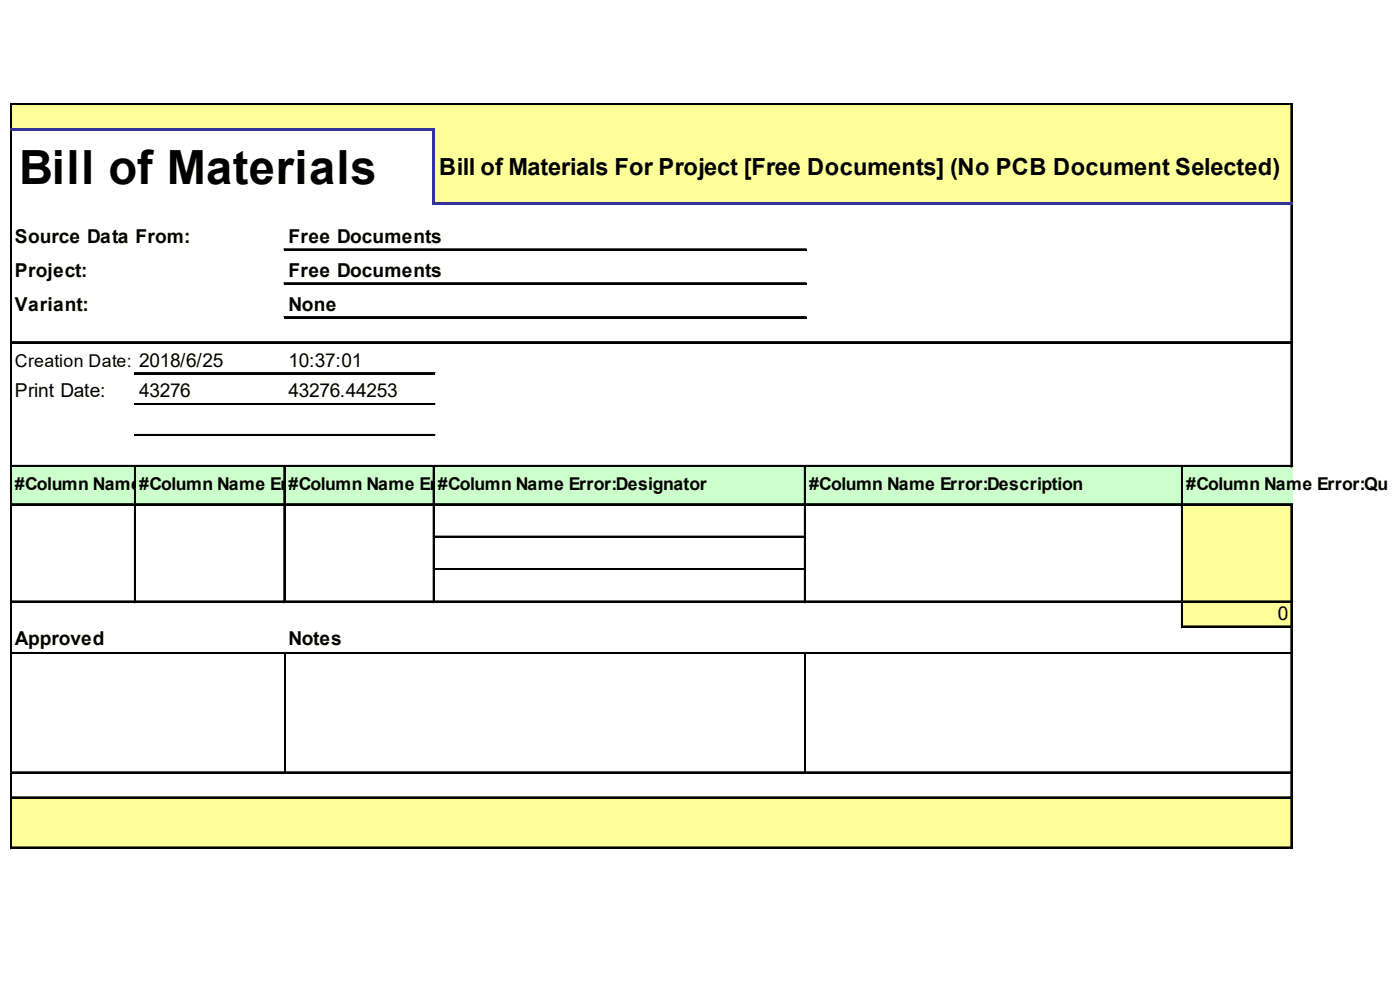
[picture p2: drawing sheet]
<svg xmlns="http://www.w3.org/2000/svg" width="288mm" height="202mm" viewBox="0 0 288 202" stroke-linecap="round" stroke-linejoin="round" font-family="sans-serif">
<defs><g id="words">
<text font-size="9.7" x="4" y="37.8">Bill of Materials</text>
<text font-size="4.8" x="90.3" y="35.9">Bill of Materials For Project [Free Documents] (No PCB Document Selected)</text>
<g font-size="3.9">
<text x="3.1" y="49.9">Source Data From:</text>
<text x="59.3" y="49.9">Free Documents</text>
<text x="3.1" y="56.8">Project:</text>
<text x="59.3" y="56.8">Free Documents</text>
<text x="3.1" y="63.8">Variant:</text>
<text x="59.3" y="63.8">None</text>
<text x="59.3" y="75.3">10:37:01</text>
<text x="3.1" y="81.7">Print Date:</text>
<text x="28.6" y="81.7">43276</text>
<text x="59.3" y="81.7">43276.44253</text>
<text x="262.7" y="127.4">0</text>
<text x="3.1" y="132.5">Approved</text>
<text x="59.3" y="132.5">Notes</text>
</g>
<g font-size="3.6">
<text x="3.1" y="75.3">Creation Date: 2018/6/25</text>
<text x="3.1" y="100.8">#Column Name</text>
<text x="28.6" y="100.8">#Error:Fn Narint Er</text>
<text x="30.7" y="100.8">Columootpme</text>
<text x="59.2" y="100.8">ror:Comment</text>
<text x="59.3" y="100.8">#Column Name Er</text>
<text x="89.9" y="100.8">ror:LibRef</text>
<text x="90" y="100.8">#Column Name Error:Designator</text>
<text x="166.3" y="100.8">#Column Name Error:Description</text>
<text x="243.9" y="100.8">#Column Name Error:Quan</text>
</g>
</g></defs>
<g fill="#ff9">
<path d="M2.4 21.5h263.4v5.4h-263.4z"/>
<path d="M89.1 26.6h176.7v15.5h-176.7z"/>
</g>
<path d="M2.4 95.7h263.4v8.1h-263.4z" fill="#cfc"/>
<g fill="#ff9">
<path d="M243 103.5h22.8v7h-22.8z"/>
<path d="M243 110.2h22.8v6.9h-22.8z"/>
<path d="M243 116.8h22.8v7h-22.8z"/>
<path d="M243 123.5h22.8v5.4h-22.8z"/>
<path d="M2.4 163.7h263.4v10.6h-263.4z"/>
</g>
<path d="M2.2 21.2v5.1M2.3 21.2v5.1M265.5 21.5v20M265.6 21.5v20" fill="none" stroke="#000" stroke-width=".3"/>
<path d="M88.8 26.9h.6v15.2h-.6z" fill="#339"/>
<g fill="none" stroke="#000" stroke-width=".3">
<path d="M2.2 26.9v147.4M2.3 26.9v147.4M2.5 21.2h263.3M2.5 21.4h263.3M265.5 42.1v53.9M265.6 42.1v53.9M27.7 96v27.8M27.8 96v27.8M58.4 96v27.8M58.6 96v27.8M89.1 96v27.8M89.3 96v27.8"/>
<path d="M165.4 96v27.8M165.6 96v27.8M243 96v32.9M243.1 96v32.9M265.5 103.8v70.5M265.6 103.8v70.5M58.6 134.4v24.2M165.6 134.4v24.2"/>
</g>
<g fill="#339">
<path d="M2.2 26.3h87.2v.6h-87.2z"/>
<path d="M89.4 41.5h176.4v.6h-176.4z"/>
</g>
<g fill="none" stroke="#000" stroke-width=".3">
<path d="M58.4 51.2h107.3M58.4 51.3h107.3M58.4 58.1h107.3M58.4 58.3h107.3M2.5 70.2h263.3M2.5 70.4h263.3M27.7 76.6h61.7M27.7 76.7h61.7M58.4 65.1h107.3M58.4 65.2h107.3M2.5 95.7h263.3M2.5 95.8h263.3"/>
<path d="M27.7 82.9h61.7M27.7 83.1h61.7M27.7 89.3h61.7M27.7 89.4h61.7M2.5 103.5h263.3M2.5 103.7h263.3M89.4 110.2h76M89.4 110.3h76M89.4 116.8h76M89.4 117h76M2.5 123.5h263.3M2.5 123.6h263.3"/>
<path d="M2.5 134.1h263.3M2.5 134.2h263.3M243.3 128.6h22.5M243.3 128.8h22.5M2.5 158.6h263.3M2.5 158.8h263.3M2.5 163.7h263.3M2.5 163.9h263.3M2.5 174h263.3M2.5 174.2h263.3"/>
</g>
<use href="#words"/>
</svg>
